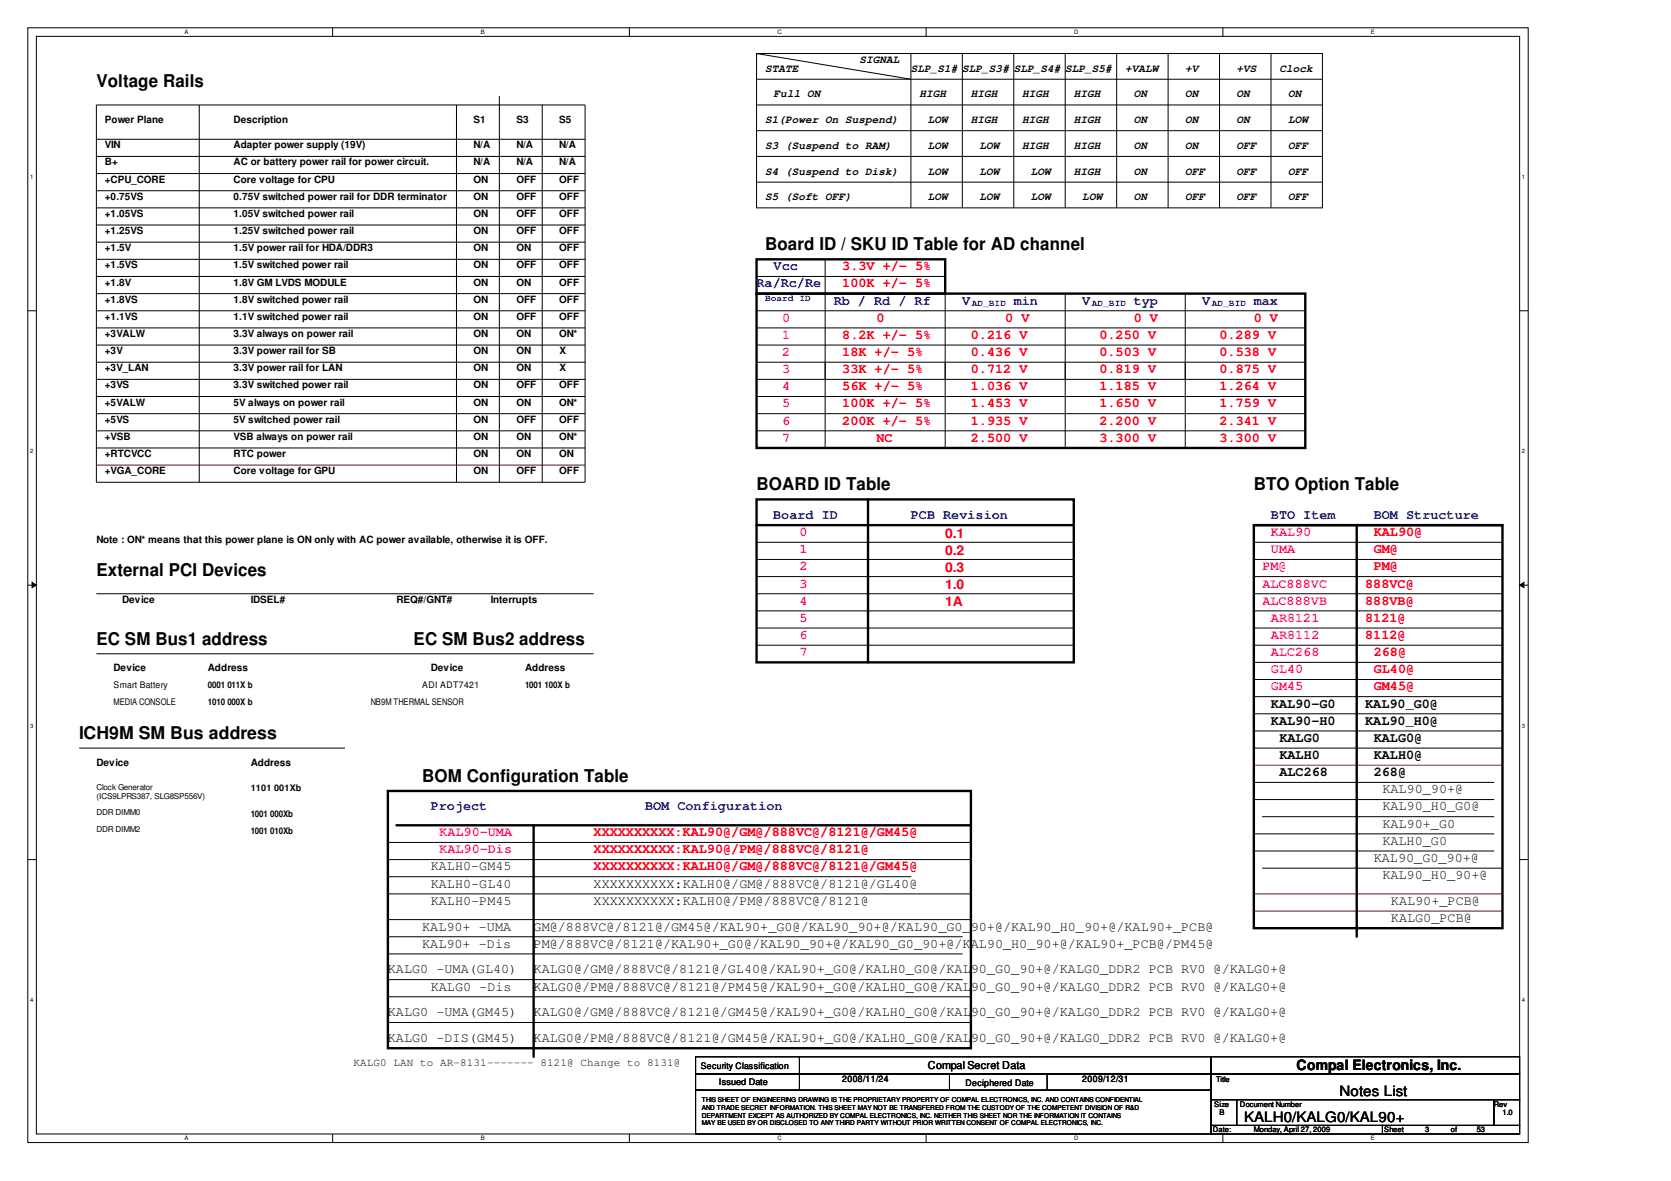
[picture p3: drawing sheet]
<svg xmlns="http://www.w3.org/2000/svg" width="297mm" height="210mm" viewBox="0 0 297 210" stroke-linecap="round" stroke-linejoin="round" font-family="sans-serif">
<defs><g id="words">
<g font-size="3.1">
<text x="17.1" y="15.5">Voltage Rails</text>
<text x="136" y="44.5">Board ID / SKU ID Table for AD channel</text>
<text x="134.5" y="87.2">BOARD ID Table</text>
<text x="222.9" y="87.2">BTO Option Table</text>
<text x="17.1" y="102.4">External PCI Devices</text>
<text x="17.1" y="114.6">EC SM Bus1 address</text>
<text x="73.5" y="114.6">EC SM Bus2 address</text>
<text x="14.1" y="131.3">ICH9M SM Bus address</text>
<text x="75" y="139">BOM Configuration Table</text>
</g>
<g font-size="2.5">
<text x="230.5" y="190.2">Compal Electronics, Inc.</text>
<text x="238.1" y="194.8">Notes List</text>
<text x="221.2" y="199.3">KALH0/KALG0/KAL90+</text>
</g>
<g font-size="2.4" fill="#00f">
<text x="134.5" y="51.1">Ra/Rc/Re</text>
<text x="137.5" y="48">Vcc</text>
<text x="148.2" y="54.1">Rb / Rd / Rf</text>
<text x="171.1" y="54.1">V</text>
<text x="180.2" y="54.1">min</text>
<text x="192.4" y="54.1">V</text>
<text x="201.5" y="54.1">typ</text>
<text x="213.7" y="54.1">V</text>
<text x="222.9" y="54.1">max</text>
<text x="137.4" y="92.2">Board ID</text>
<text x="161.9" y="92.2">PCB Revision</text>
<text x="225.9" y="92.2">BTO Item</text>
<text x="244.2" y="92.2">BOM Structure</text>
<text x="76.6" y="144">Project</text>
<text x="114.7" y="144">BOM Configuration</text>
</g>
<g font-size="2.4" fill="#f00">
<text x="149.7" y="48">3.3V +/- 5%</text>
<text x="149.7" y="51.1">100K +/- 5%</text>
<text x="155.8" y="57.2">0</text>
<text x="178.7" y="57.2">0 V</text>
<text x="201.5" y="57.2">0 V</text>
<text x="222.9" y="57.2">0 V</text>
<text x="149.7" y="63.3">18K +/- 5%</text>
<text x="149.7" y="60.2">8.2K +/- 5%</text>
<text x="172.6" y="60.2">0.216 V</text>
<text x="172.6" y="63.3">0.436 V</text>
<text x="195.4" y="60.2">0.250 V</text>
<text x="195.4" y="63.3">0.503 V</text>
<text x="216.8" y="60.2">0.289 V</text>
<text x="216.8" y="63.3">0.538 V</text>
<text x="149.7" y="66.3">33K +/- 5%</text>
<text x="149.7" y="69.4">56K +/- 5%</text>
<text x="172.6" y="66.3">0.712 V</text>
<text x="172.6" y="69.4">1.036 V</text>
<text x="195.4" y="66.3">0.819 V</text>
<text x="195.4" y="69.4">1.185 V</text>
<text x="216.8" y="69.4">1.264 V</text>
<text x="216.8" y="66.3">0.875 V</text>
<text x="149.7" y="72.4">100K +/- 5%</text>
<text x="149.7" y="75.5">200K +/- 5%</text>
<text x="172.6" y="72.4">1.453 V</text>
<text x="172.6" y="75.5">1.935 V</text>
<text x="195.4" y="72.4">1.650 V</text>
<text x="195.4" y="75.5">2.200 V</text>
<text x="216.8" y="72.4">1.759 V</text>
<text x="216.8" y="75.5">2.341 V</text>
<text x="155.8" y="78.5">NC</text>
<text x="172.6" y="78.5">2.500 V</text>
<text x="195.4" y="78.5">3.300 V</text>
<text x="216.8" y="78.5">3.300 V</text>
<text x="168" y="95.5">0.1</text>
<text x="244.2" y="95.3">KAL90@</text>
<text x="168" y="98.6">0.2</text>
<text x="168" y="101.6">0.3</text>
<text x="244.2" y="101.4">PM@</text>
<text x="244.2" y="98.3">GM@</text>
<text x="168" y="104.7">1.0</text>
<text x="168" y="107.7">1A</text>
<text x="242.7" y="104.4">888VC@</text>
<text x="242.7" y="107.5">888VB@</text>
<text x="242.7" y="110.5">8121@</text>
<text x="242.7" y="113.6">8112@</text>
<text x="244.2" y="116.6">268@</text>
<text x="244.2" y="119.7">GL40@</text>
<text x="244.2" y="122.7">GM45@</text>
<text x="105.5" y="148.6">XXXXXXXXXX:KAL90@/GM@/888VC@/8121@/GM45@</text>
<text x="105.5" y="151.7">XXXXXXXXXX:KAL90@/PM@/888VC@/8121@</text>
<text x="105.5" y="154.7">XXXXXXXXXX:KALH0@/GM@/888VC@/8121@/GM45@</text>
</g>
<g font-size="2.4" fill="#f0f">
<text x="139.1" y="57.2">0</text>
<text x="139.1" y="60.2">1</text>
<text x="139.1" y="63.3">2</text>
<text x="139.1" y="69.4">4</text>
<text x="139.1" y="66.3">3</text>
<text x="139.1" y="72.4">5</text>
<text x="139.1" y="75.5">6</text>
<text x="139.1" y="78.5">7</text>
<text x="142.1" y="95.3">0</text>
<text x="225.9" y="95.3">KAL90</text>
<text x="142.1" y="98.3">1</text>
<text x="142.1" y="101.4">2</text>
<text x="224.4" y="101.4">PM@</text>
<text x="225.9" y="98.3">UMA</text>
<text x="142.1" y="104.4">3</text>
<text x="142.1" y="107.5">4</text>
<text x="224.4" y="104.4">ALC888VC</text>
<text x="224.4" y="107.5">ALC888VB</text>
<text x="142.1" y="110.5">5</text>
<text x="142.1" y="113.6">6</text>
<text x="225.9" y="110.5">AR8121</text>
<text x="225.9" y="113.6">AR8112</text>
<text x="142.1" y="116.6">7</text>
<text x="225.9" y="116.6">ALC268</text>
<text x="225.9" y="119.7">GL40</text>
<text x="225.9" y="122.7">GM45</text>
<text x="78.1" y="148.6">KAL90-UMA</text>
<text x="78.1" y="151.7">KAL90-Dis</text>
</g>
<g font-size="2.4">
<text x="225.9" y="125.8">KAL90-G0</text>
<text x="242.7" y="125.8">KAL90_G0@</text>
<text x="225.9" y="128.8">KAL90-H0</text>
<text x="227.4" y="131.9">KALG0</text>
<text x="242.7" y="128.8">KAL90_H0@</text>
<text x="244.2" y="131.9">KALG0@</text>
<text x="227.4" y="134.9">KALH0</text>
<text x="227.4" y="138">ALC268</text>
<text x="244.2" y="138">268@</text>
<text x="244.2" y="134.9">KALH0@</text>
<text x="245.7" y="141">KAL90_90+@</text>
<text x="245.7" y="144">KAL90_H0_G0@</text>
<text x="245.7" y="147.1">KAL90+_G0</text>
<text x="76.6" y="154.7">KALH0-GM45</text>
<text x="244.2" y="153.2">KAL90_G0_90+@</text>
<text x="245.7" y="150.1">KALH0_G0</text>
<text x="76.6" y="160.8">KALH0-PM45</text>
<text x="76.6" y="157.8">KALH0-GL40</text>
<text x="105.5" y="157.8">XXXXXXXXXX:KALH0@/GM@/888VC@/8121@/GL40@</text>
<text x="105.5" y="160.8">XXXXXXXXXX:KALH0@/PM@/888VC@/8121@</text>
<text x="245.7" y="156.2">KAL90_H0_90+@</text>
<text x="247.3" y="160.8">KAL90+_PCB@</text>
<text x="75" y="165.4">KAL90+ -UMA</text>
<text x="94.9" y="165.4">GM@/888VC@/8121@/GM45@/KAL90+_G0@/KAL90_90+@/KAL90_G0_90+@/KAL90_H0_90+@/KAL90+_PCB@</text>
<text x="247.3" y="163.9">KALG0_PCB@</text>
<text x="68.9" y="173">KALG0 -UMA(GL40)</text>
<text x="75" y="168.4">KAL90+ -Dis</text>
<text x="94.9" y="168.4">PM@/888VC@/8121@/KAL90+_G0@/KAL90_90+@/KAL90_G0_90+@/KAL90_H0_90+@/KAL90+_PCB@/PM45@</text>
<text x="94.9" y="173">KALG0@/GM@/888VC@/8121@/GL40@/KAL90+_G0@/KALH0_G0@/KAL90_G0_90+@/KALG0_DDR2 PCB RV0 @/KALG0+@</text>
<text x="76.6" y="176.1">KALG0 -Dis</text>
<text x="94.9" y="176.1">KALG0@/PM@/888VC@/8121@/PM45@/KAL90+_G0@/KALH0_G0@/KAL90_G0_90+@/KALG0_DDR2 PCB RV0 @/KALG0+@</text>
<text x="68.9" y="180.6">KALG0 -UMA(GM45)</text>
<text x="68.9" y="185.2">KALG0 -DIS(GM45)</text>
<text x="94.9" y="180.6">KALG0@/GM@/888VC@/8121@/GM45@/KAL90+_G0@/KALH0_G0@/KAL90_G0_90+@/KALG0_DDR2 PCB RV0 @/KALG0+@</text>
<text x="94.9" y="185.2">KALG0@/PM@/888VC@/8121@/GM45@/KAL90+_G0@/KALH0_G0@/KAL90_G0_90+@/KALG0_DDR2 PCB RV0 @/KALG0+@</text>
</g>
<g font-size="1.9">
<text x="152.8" y="11.2">SIGNAL</text>
<text x="136" y="12.7">STATE</text>
<text x="137.5" y="17.3">Full ON</text>
<text x="161.9" y="12.7">SLP_S1# SLP_S3# SLP_S4# SLP_S5#</text>
<text x="163.4" y="17.3">HIGH</text>
<text x="172.6" y="17.3">HIGH</text>
<text x="181.7" y="17.3">HIGH</text>
<text x="190.9" y="17.3">HIGH</text>
<text x="200" y="12.7">+VALW</text>
<text x="201.5" y="17.3">ON</text>
<text x="210.7" y="12.7">+V</text>
<text x="210.7" y="17.3">ON</text>
<text x="219.8" y="12.7">+VS</text>
<text x="219.8" y="17.3">ON</text>
<text x="227.4" y="12.7">Clock</text>
<text x="229" y="17.3">ON</text>
<text x="136" y="21.9">S1(Power On Suspend)</text>
<text x="165" y="21.9">LOW</text>
<text x="172.6" y="21.9">HIGH</text>
<text x="181.7" y="21.9">HIGH</text>
<text x="190.9" y="21.9">HIGH</text>
<text x="201.5" y="21.9">ON</text>
<text x="210.7" y="21.9">ON</text>
<text x="219.8" y="21.9">ON</text>
<text x="229" y="21.9">LOW</text>
<text x="136" y="26.4">S3 (Suspend to RAM)</text>
<text x="165" y="26.4">LOW</text>
<text x="174.1" y="26.4">LOW</text>
<text x="181.7" y="26.4">HIGH</text>
<text x="190.9" y="26.4">HIGH</text>
<text x="201.5" y="26.4">ON</text>
<text x="210.7" y="26.4">ON</text>
<text x="219.8" y="26.4">OFF</text>
<text x="229" y="26.4">OFF</text>
<text x="136" y="31">S4 (Suspend to Disk)</text>
<text x="136" y="35.6">S5 (Soft OFF)</text>
<text x="165" y="35.6">LOW</text>
<text x="165" y="31">LOW</text>
<text x="174.1" y="31">LOW</text>
<text x="174.1" y="35.6">LOW</text>
<text x="183.2" y="31">LOW</text>
<text x="183.2" y="35.6">LOW</text>
<text x="190.9" y="31">HIGH</text>
<text x="192.4" y="35.6">LOW</text>
<text x="201.5" y="31">ON</text>
<text x="201.5" y="35.6">ON</text>
<text x="210.7" y="31">OFF</text>
<text x="210.7" y="35.6">OFF</text>
<text x="219.8" y="31">OFF</text>
<text x="219.8" y="35.6">OFF</text>
<text x="229" y="31">OFF</text>
<text x="229" y="35.6">OFF</text>
<text x="62.9" y="189.4">KALG0 LAN to AR-8131------- 8121@ Change to 8131@</text>
<text x="165" y="190">Compal Secret Data</text>
</g>
<g font-size="1.8">
<text x="18.7" y="21.8">Power Plane</text>
<text x="41.5" y="21.8">Description</text>
<text x="84.2" y="21.8">S1</text>
<text x="91.8" y="21.8">S3</text>
<text x="99.4" y="21.8">S5</text>
<text x="18.7" y="26.4">VIN</text>
<text x="18.7" y="29.4">B+</text>
<text x="41.5" y="26.4">Adapter power supply (19V)</text>
<text x="41.5" y="29.4">AC or battery power rail for power circuit.</text>
<text x="84.2" y="26.4">N/A</text>
<text x="84.2" y="29.4">N/A</text>
<text x="91.8" y="26.4">N/A</text>
<text x="91.8" y="29.4">N/A</text>
<text x="99.4" y="26.4">N/A</text>
<text x="99.4" y="29.4">N/A</text>
<text x="18.7" y="32.5">+CPU_CORE</text>
<text x="18.7" y="35.5">+0.75VS</text>
<text x="41.5" y="32.5">Core voltage for CPU</text>
<text x="41.5" y="35.5">0.75V switched power rail for DDR terminator</text>
<text x="84.2" y="32.5">ON</text>
<text x="84.2" y="35.5">ON</text>
<text x="91.8" y="32.5">OFF</text>
<text x="91.8" y="35.5">OFF</text>
<text x="99.4" y="35.5">OFF</text>
<text x="99.4" y="32.5">OFF</text>
<text x="18.7" y="38.6">+1.05VS</text>
<text x="18.7" y="41.6">+1.25VS</text>
<text x="41.5" y="38.6">1.05V switched power rail</text>
<text x="41.5" y="41.6">1.25V switched power rail</text>
<text x="84.2" y="38.6">ON</text>
<text x="84.2" y="41.6">ON</text>
<text x="91.8" y="38.6">OFF</text>
<text x="91.8" y="41.6">OFF</text>
<text x="99.4" y="38.6">OFF</text>
<text x="99.4" y="41.6">OFF</text>
<text x="18.7" y="44.6">+1.5V</text>
<text x="18.7" y="47.7">+1.5VS</text>
<text x="41.5" y="47.7">1.5V switched power rail</text>
<text x="41.5" y="44.6">1.5V power rail for HDA/DDR3</text>
<text x="84.2" y="47.7">ON</text>
<text x="84.2" y="44.6">ON</text>
<text x="91.8" y="47.7">OFF</text>
<text x="91.8" y="44.6">ON</text>
<text x="99.4" y="47.7">OFF</text>
<text x="99.4" y="44.6">OFF</text>
<text x="18.7" y="53.8">+1.8VS</text>
<text x="18.7" y="50.7">+1.8V</text>
<text x="41.5" y="53.8">1.8V switched power rail</text>
<text x="41.5" y="50.7">1.8V GM LVDS MODULE</text>
<text x="84.2" y="53.8">ON</text>
<text x="84.2" y="50.7">ON</text>
<text x="91.8" y="53.8">OFF</text>
<text x="91.8" y="50.7">ON</text>
<text x="99.4" y="50.7">OFF</text>
<text x="99.4" y="53.8">OFF</text>
<text x="18.7" y="56.8">+1.1VS</text>
<text x="18.7" y="59.9">+3VALW</text>
<text x="41.5" y="56.8">1.1V switched power rail</text>
<text x="41.5" y="59.9">3.3V always on power rail</text>
<text x="84.2" y="59.9">ON</text>
<text x="84.2" y="56.8">ON</text>
<text x="91.8" y="56.8">OFF</text>
<text x="91.8" y="59.9">ON</text>
<text x="99.4" y="56.8">OFF</text>
<text x="99.4" y="59.9">ON*</text>
<text x="18.7" y="62.9">+3V</text>
<text x="18.7" y="66">+3V_LAN</text>
<text x="41.5" y="62.9">3.3V power rail for SB</text>
<text x="41.5" y="66">3.3V power rail for LAN</text>
<text x="84.2" y="62.9">ON</text>
<text x="84.2" y="66">ON</text>
<text x="91.8" y="62.9">ON</text>
<text x="91.8" y="66">ON</text>
<text x="99.4" y="62.9">X</text>
<text x="99.4" y="66">X</text>
<text x="18.7" y="69">+3VS</text>
<text x="41.5" y="69">3.3V switched power rail</text>
<text x="84.2" y="69">ON</text>
<text x="91.8" y="69">OFF</text>
<text x="99.4" y="69">OFF</text>
<text x="18.7" y="75.1">+5VS</text>
<text x="18.7" y="72.1">+5VALW</text>
<text x="41.5" y="72.1">5V always on power rail</text>
<text x="41.5" y="75.1">5V switched power rail</text>
<text x="84.2" y="75.1">ON</text>
<text x="84.2" y="72.1">ON</text>
<text x="91.8" y="75.1">OFF</text>
<text x="91.8" y="72.1">ON</text>
<text x="99.4" y="72.1">ON*</text>
<text x="99.4" y="75.1">OFF</text>
<text x="18.7" y="81.2">+RTCVCC</text>
<text x="18.7" y="78.2">+VSB</text>
<text x="41.5" y="81.2">RTC power</text>
<text x="41.5" y="78.2">VSB always on power rail</text>
<text x="84.2" y="78.2">ON</text>
<text x="84.2" y="81.2">ON</text>
<text x="91.8" y="78.2">ON</text>
<text x="91.8" y="81.2">ON</text>
<text x="99.4" y="78.2">ON*</text>
<text x="99.4" y="81.2">ON</text>
<text x="18.7" y="84.3">+VGA_CORE</text>
<text x="41.5" y="84.3">Core voltage for GPU</text>
<text x="84.2" y="84.3">ON</text>
<text x="91.8" y="84.3">OFF</text>
<text x="99.4" y="84.3">OFF</text>
<text x="17.1" y="96.5">Note : ON* means that this power plane is ON only with AC power available, otherwise it is OFF.</text>
<text x="21.7" y="107.1">Device</text>
<text x="44.6" y="107.1">IDSEL#</text>
<text x="70.5" y="107.1">REQ#/GNT#</text>
<text x="87.2" y="107.1">Interrupts</text>
<text x="20.2" y="119.3">Device</text>
<text x="36.9" y="119.3">Address</text>
<text x="76.6" y="119.3">Device</text>
<text x="93.3" y="119.3">Address</text>
<text x="17.1" y="136.1">Device</text>
<text x="44.6" y="136.1">Address</text>
</g>
<g font-size="1.6" fill="#00f">
<text x="136" y="53.5">Board ID</text>
<text x="172.7" y="54.3">AD_BID</text>
<text x="194.1" y="54.3">AD_BID</text>
<text x="215.4" y="54.3">AD_BID</text>
</g>
<g font-size="1.6">
<text x="20.2" y="125.3">MEDIA CONSOLE</text>
<text x="20.2" y="122.3">Smart Battery</text>
<text x="36.9" y="122.3">0001 011X b</text>
<text x="36.9" y="125.3">1010 000X b</text>
<text x="65.9" y="125.3">NB9M THERMAL SENSOR</text>
<text x="75" y="122.3">ADI ADT7421</text>
<text x="93.3" y="122.3">1001 100X b</text>
<text x="44.6" y="140.6">1101 001Xb</text>
<text x="44.6" y="145.1">1001 000Xb</text>
<text x="44.6" y="148.2">1001 010Xb</text>
<text x="124.6" y="189.9">Security Classification</text>
<text x="127.8" y="192.8">Issued Date</text>
<text x="149.7" y="192.4">2008/11/24</text>
<text x="171.6" y="193">Deciphered Date</text>
<text x="192.4" y="192.4">2009/12/31</text>
</g>
<g font-size="1.4">
<text x="17.1" y="140.3">Clock Generator</text>
<text x="17.1" y="142">(ICS9LPRS387, SLG8SP556V)</text>
<text x="17.1" y="144.9">DDR DIMM0</text>
<text x="17.1" y="147.9">DDR DIMM2</text>
<text x="215.8" y="196.7">Size</text>
<text x="216.2" y="192.3">Title</text>
<text x="220.4" y="196.7">Document Number</text>
<text x="265.5" y="196.7">Rev</text>
<text x="215.6" y="201.3">Date:</text>
<text x="216.8" y="198.2">B</text>
<text x="222.9" y="201.3">Monday, April 27, 2009</text>
<text x="246.1" y="201.3">Sheet</text>
<text x="253.4" y="201.3">3</text>
<text x="257.9" y="201.3">of</text>
<text x="262.5" y="201.3">53</text>
<text x="267.1" y="198.2">1.0</text>
</g>
<g font-size="1.2">
<text x="124.7" y="195.9">THIS SHEET OF ENGINEERING DRAWING IS THE PROPRIETARY PROPERTY OF COMPAL ELECTRONICS, INC. AND CONTAINS CONFIDENTIAL</text>
<text x="124.7" y="197.3">AND TRADE SECRET INFORMATION. THIS SHEET MAY NOT BE TRANSFERED FROM THE CUSTODY OF THE COMPETENT DIVISION OF R&amp;D</text>
<text x="124.7" y="198.7">DEPARTMENT EXCEPT AS AUTHORIZED BY COMPAL ELECTRONICS, INC. NEITHER THIS SHEET NOR THE INFORMATION IT CONTAINS</text>
<text x="124.7" y="200">MAY BE USED BY OR DISCLOSED TO ANY THIRD PARTY WITHOUT PRIOR WRITTEN CONSENT OF COMPAL ELECTRONICS, INC.</text>
</g>
<g font-size="1.1">
<text x="32.8" y="6">A</text>
<text x="85.5" y="6">B</text>
<text x="138.2" y="6">C</text>
<text x="191" y="6">D</text>
<text x="243.7" y="6">E</text>
<text x="5.4" y="31.8">1</text>
<text x="270.5" y="31.8">1</text>
<text x="5.4" y="80.5">2</text>
<text x="270.5" y="80.5">2</text>
<text x="5.4" y="129.3">3</text>
<text x="270.5" y="129.3">3</text>
<text x="5.4" y="178.1">4</text>
<text x="270.5" y="178.1">4</text>
<text x="32.8" y="202.6">A</text>
<text x="85.5" y="202.6">B</text>
<text x="138.2" y="202.6">C</text>
<text x="191" y="202.6">D</text>
<text x="243.7" y="202.6">E</text>
</g>
</g></defs>
<path d="M4.9 4.9h266.8v198.2h-266.8zM6.5 6.5h263.6v195h-263.6z" fill="none" stroke="#000" stroke-width=".18"/>
<g fill="#fff">
<path d="M32.8 5.1h.7v1.2h-.7z"/>
<path d="M32.8 201.7h.7v1.2h-.7z"/>
</g>
<path d="M59.1 4.9v1.6M59.1 201.5v1.6" fill="none" stroke="#000" stroke-width=".18"/>
<g fill="#fff">
<path d="M85.5 5.1h.6v1.2h-.6z"/>
<path d="M85.5 201.7h.6v1.2h-.6z"/>
</g>
<path d="M111.9 4.9v1.6M111.9 201.5v1.6" fill="none" stroke="#000" stroke-width=".18"/>
<g fill="#fff">
<path d="M138.2 5.1h.6v1.2h-.6z"/>
<path d="M138.2 201.7h.6v1.2h-.6z"/>
</g>
<path d="M164.6 4.9v1.6M164.6 201.5v1.6" fill="none" stroke="#000" stroke-width=".18"/>
<g fill="#fff">
<path d="M191 5.1h.6v1.2h-.6z"/>
<path d="M191 201.7h.6v1.2h-.6z"/>
</g>
<path d="M217.4 4.9v1.6M217.4 201.5v1.6" fill="none" stroke="#000" stroke-width=".18"/>
<g fill="#fff">
<path d="M243.7 5.1h.5v1.2h-.5z"/>
<path d="M243.7 201.7h.5v1.2h-.5z"/>
<path d="M5.4 30.8h.5v1.2h-.5z"/>
<path d="M270.6 30.8h.5v1.2h-.5z"/>
<path d="M5.4 79.6h.5v1.2h-.5z"/>
<path d="M270.6 79.6h.5v1.2h-.5z"/>
</g>
<path d="M4.9 55.2h1.6M270.1 55.2h1.6" fill="none" stroke="#000" stroke-width=".18"/>
<g fill="#fff">
<path d="M5.4 128.4h.5v1.2h-.5z"/>
<path d="M270.6 128.4h.5v1.2h-.5z"/>
</g>
<path d="M4.9 104h1.6M5.7 103.5l.8 .5-.8 .4zM270.1 104h1.6M270.1 104l.8-.5v.9z" fill="none" stroke="#000" stroke-width=".18"/>
<path d="M5.7 103.5l.8 .5-.8 .4zM270.1 104l.8-.5v.9z" fill="#000"/>
<g fill="#fff">
<path d="M5.4 177.2h.5v1.1h-.5z"/>
<path d="M270.6 177.2h.5v1.1h-.5z"/>
</g>
<g fill="none" stroke="#000" stroke-width=".18">
<path d="M17.1 18.7h86.9v67h-86.9zM35.4 18.7v67M81.1 18.7v67M88.8 17.1v68.6M96.4 18.7v67M134.5 9.5h100.6v27.4h-100.6zM134.5 14.1h100.6M134.5 18.7h100.6M134.5 9.5l27.4 4.6M161.9 9.5v27.4M171.1 9.5v27.4M180.2 9.5v27.4"/>
<path d="M189.4 9.5v27.4M198.5 9.5v27.4M207.6 9.5v27.4M216.8 9.5v27.4M225.9 9.5v27.4M17.1 24.8h86.9M17.1 27.8h86.9M17.1 30.8h86.9M17.1 33.9h86.9M17.1 36.9h86.9M17.1 40h86.9M134.5 23.2h100.6"/>
<path d="M134.5 27.8h100.6M134.5 32.4h100.6M17.1 52.2h86.9M17.1 49.1h86.9M17.1 58.3h86.9M17.1 43h86.9M17.1 55.2h86.9M17.1 46.1h86.9M134.5 49.1h33.5M134.5 55.2h97.5M134.5 58.3h97.5M146.7 46.1v21.3"/>
<path d="M168 52.2v15.2M189.4 52.2v15.2M210.7 52.2v15.2M17.1 61.3h86.9M17.1 73.5h86.9M17.1 79.6h86.9M17.1 70.5h86.9M17.1 76.6h86.9M17.1 64.4h86.9M17.1 67.4h86.9M134.5 61.3h97.5M134.5 64.4h97.5"/>
<path d="M134.5 67.4h97.5M134.5 70.5h97.5M134.5 73.5h97.5M134.5 76.6h97.5M146.7 64.4v15.2M168 64.4v15.2M189.4 64.4v15.2M210.7 64.4v15.2M134.5 96.4h56.4M134.5 99.4h56.4M222.9 96.4h44.2M222.9 99.4h44.2"/>
<path d="M17.1 105.5h88.4M17.1 116.2h88.4M134.5 114.7h56.4M134.5 111.6h56.4M134.5 105.5h56.4M134.5 108.6h56.4M134.5 102.5h56.4M222.9 102.5h44.2M222.9 105.5h44.2M222.9 111.6h44.2M222.9 117.7h44.2M222.9 114.7h44.2"/>
<path d="M222.9 108.6h44.2M14.1 133h47.2M222.9 120.8h44.2M222.9 123.8h44.2M222.9 126.9h44.2M222.9 129.9h44.2M222.9 133h44.2M222.9 139.1h42.7M4.9 152.8h1.6M69 149.7h103.6M69 155.8h92.9M69 158.9h103.6"/>
<path d="M69 152.8h103.6M222.9 142.1h42.7M222.9 148.2h42.7M222.9 151.3h42.7M224.4 145.2h41.2M224.4 154.3h42.7M270.1 152.8h1.6M69 163.4h103.6M69 166.5h102.1M69 169.5h102.1M69 174.1h102.1M69 177.2h103.6"/>
<path d="M69 181.7h103.6M123.6 187.8h91.7v3.1h-91.7zM123.6 190.9h91.7v2.9h-91.7zM123.6 193.8h91.7v7.7h-91.7zM142.1 187.8v6M168.8 190.9v2.9M186.1 190.9v2.9M215.3 187.8h54.8v3.1h-54.8zM215.3 190.9h54.8v4.6h-54.8zM215.3 195.5h4.5v4.5h-4.5zM219.8 195.5h45.8v4.5h-45.8zM265.6 195.5h4.5v4.5h-4.5z"/>
<path d="M215.3 200h30.4v1.5h-30.4zM245.7 200h24.4v1.5h-24.4z"/>
</g>
<path d="M17.1 82.7h86.9M222.9 136h44.2M267.1 157.3v1.6h-44.2M222.9 161.9h44.2" fill="none" stroke="#7f003f" stroke-width=".18"/>
<path d="M134.5 46.1h33.5v6.1h-33.5zM134.5 52.2h97.5v27.4h-97.5zM134.5 88.8h56.4v28.9h-56.4zM134.5 93.3h56.4M154.3 88.8v28.9M222.9 93.3h44.2v71.7h-44.2zM222.9 93.3h44.2M241.2 93.3v73.2M69 140.6h103.6v45.7h-103.6zM70.5 146.7h102.1M94.9 146.7v41.1" fill="none" stroke="#000" stroke-width=".42"/>
<use href="#words"/>
</svg>
